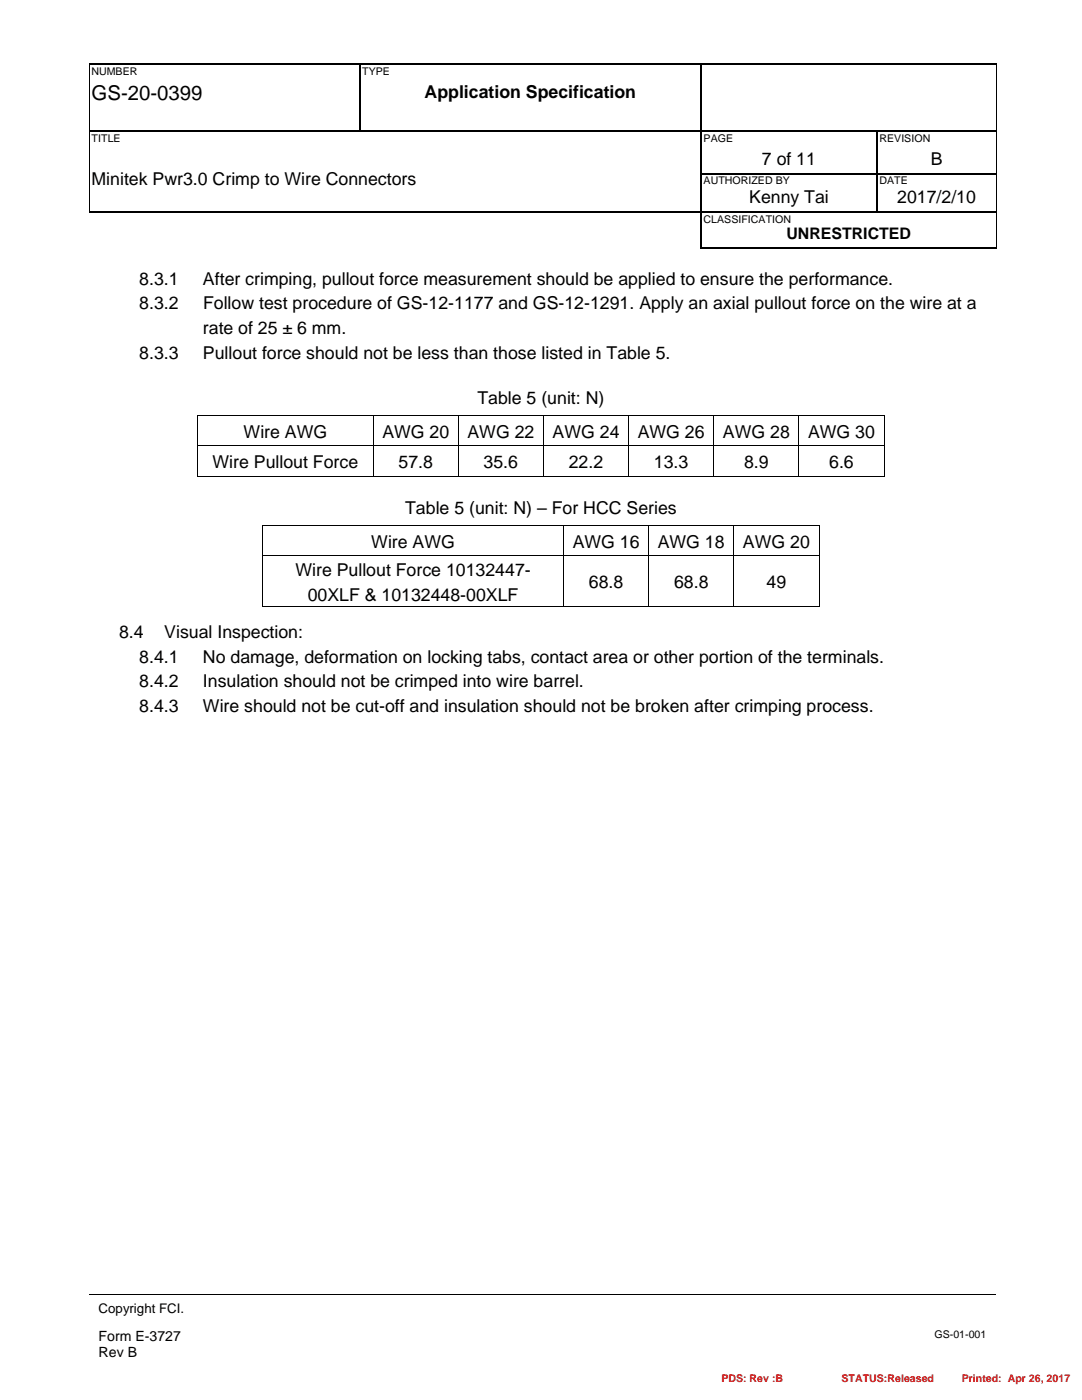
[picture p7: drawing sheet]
<svg xmlns="http://www.w3.org/2000/svg" width="216mm" height="279mm" viewBox="0 0 216 279" stroke-linecap="round" stroke-linejoin="round" font-family="sans-serif">
<defs><g id="words">
<text font-size="4.1" x="18.3" y="20">GS-20-0399</text>
<g font-size="3.5">
<text x="84.7" y="19.6">Application Specification</text>
<text x="152" y="32.9">7 of 11</text>
<text x="185.7" y="32.9">B</text>
<text x="18.3" y="37">Minitek Pwr3.0 Crimp to Wire Connectors</text>
<text x="149.5" y="40.6">Kenny Tai</text>
<text x="179" y="40.6">2017/2/10</text>
<text x="27.8" y="56.8">8.3.1</text>
<text x="40.5" y="56.8">After crimping, pullout force measurement should be applied to ensure the performance.</text>
<text x="27.8" y="61.7">8.3.2</text>
<text x="40.5" y="61.7">Follow test procedure of GS-12-1177 and GS-12-1291. Apply an axial pullout force on the wire at a</text>
<text x="27.8" y="71.6">8.3.3</text>
<text x="40.5" y="66.7">rate of 25 ± 6 mm.</text>
<text x="40.5" y="71.6">Pullout force should not be less than those listed in Table 5.</text>
<text x="95.3" y="80.6">Table 5 (unit: N)</text>
<text x="48.6" y="87.4">Wire AWG</text>
<text x="76.3" y="87.4">AWG 20</text>
<text x="93.3" y="87.4">AWG 22</text>
<text x="110.3" y="87.4">AWG 24</text>
<text x="127.3" y="87.4">AWG 26</text>
<text x="144.3" y="87.4">AWG 28</text>
<text x="161.2" y="87.4">AWG 30</text>
<text x="42.4" y="93.5">Wire Pullout Force</text>
<text x="79.5" y="93.5">57.8</text>
<text x="96.5" y="93.5">35.6</text>
<text x="113.5" y="93.5">22.2</text>
<text x="130.5" y="93.5">13.3</text>
<text x="148.5" y="93.5">8.9</text>
<text x="165.4" y="93.5">6.6</text>
<text x="80.8" y="102.7">Table 5 (unit: N) – For HCC Series</text>
<text x="74.1" y="109.4">Wire AWG</text>
<text x="114.3" y="109.4">AWG 16</text>
<text x="131.2" y="109.4">AWG 18</text>
<text x="148.2" y="109.4">AWG 20</text>
<text x="58.9" y="115">Wire Pullout Force 10132447-</text>
<text x="61.4" y="119.9">00XLF &amp; 10132448-00XLF</text>
<text x="117.5" y="117.4">68.8</text>
<text x="134.5" y="117.4">68.8</text>
<text x="153" y="117.4">49</text>
<text x="23.8" y="127.3">8.4</text>
<text x="32.8" y="127.3">Visual Inspection:</text>
<text x="27.8" y="132.2">8.4.1</text>
<text x="27.8" y="137.2">8.4.2</text>
<text x="40.5" y="132.2">No damage, deformation on locking tabs, contact area or other portion of the terminals.</text>
<text x="40.5" y="137.2">Insulation should not be crimped into wire barrel.</text>
<text x="27.8" y="142.1">8.4.3</text>
<text x="40.5" y="142.1">Wire should not be cut-off and insulation should not be broken after crimping process.</text>
</g>
<text font-size="3.2" x="156.9" y="47.8">UNRESTRICTED</text>
<g font-size="2.8">
<text x="19.7" y="267.6">Form E-3727</text>
<text x="19.7" y="270.8">Rev B</text>
</g>
<text font-size="2.6" x="19.7" y="262">Copyright FCI.</text>
<g font-size="2.1">
<text x="18.3" y="14.9">NUMBER</text>
<text x="72.3" y="14.9">TYPE</text>
<text x="18.3" y="28.3">TITLE</text>
<text x="140.4" y="28.3">PAGE</text>
<text x="175.5" y="28.3">REVISION</text>
<text x="140.4" y="36.8">AUTHORIZED BY</text>
<text x="175.5" y="36.8">DATE</text>
<text x="140.4" y="44.5">CLASSIFICATION</text>
<text x="186.5" y="267">GS-01-001</text>
</g>
<g font-size="2.1" fill="#f00">
<text x="143.9" y="275.9">PDS: Rev :B</text>
<text x="167.9" y="275.9">STATUS:Released</text>
<text x="191.9" y="275.9">Printed: Apr 26, 2017</text>
</g>
</g></defs>
<g fill="#000">
<path d="M17.7 12.7h.2v.3h-.2zM71.6 12.7h.3v.3h-.3zM139.8 12.7h.2v.3h-.2zM198.7 12.7h.2v.3h-.2zM17.7 26h.2v.3h-.2zM17.7 34.5h.2v.3h-.2zM17.7 37h.2v.3h-.2zM139.8 26h.2v.3h-.2zM139.8 34.5h.2v.3h-.2zM139.8 37h.2v.3h-.2zM174.9 26h.2v.3h-.2zM174.9 34.5h.2v.3h-.2z"/>
<path d="M174.9 37h.2v.3h-.2zM198.7 26h.2v.3h-.2zM198.7 34.5h.2v.3h-.2zM198.7 37h.2v.3h-.2zM139.8 42.2h.2v.3h-.2zM198.7 42.2h.2v.3h-.2zM39.4 82.8h.2v.2h-.2zM176.3 82.8h.2v.2h-.2zM176.3 95h.2v.1h-.2zM52.4 104.9h.1v.1h-.1zM163.3 104.9h.2v.1h-.2zM163.3 120.9h.2v.2h-.2z"/>
</g>
<g fill="none" stroke="#000" stroke-width=".25">
<path d="M17.9 12.8h53.7M71.8 13v13M71.9 12.8h67.9M139.9 13v13M140 12.8h58.7M17.9 26.1h121.9M139.9 26.3v8.2M139.9 34.8v2.2M139.9 37.3v4.9M140 26.1h34.9M140 34.7h34.9M175 26.3v8.2"/>
<path d="M175 34.8v2.2M175 37.3v4.9M175.1 26.1h23.6M175.1 34.7h23.6M17.7 42.4h122.1M139.8 49.5h58.9M139.9 42.5v7.1M140 42.4h58.7"/>
</g>
<g fill="none" stroke="#000" stroke-width=".2">
<path d="M17.8 13v13M198.8 13v13M17.8 26.3v8.2M17.8 34.8v2.2M17.8 37.3v4.9M198.8 26.3v8.2M198.8 34.8v2.2M198.8 37.3v4.9M198.8 42.5v7.1M39.4 82.9h137.1M39.4 88.9h137.1M39.4 95h35"/>
<path d="M39.5 83v5.8M39.5 89v6.1M74.5 83v5.8M74.5 89v6.1M74.6 95h16.8M91.5 83v5.8M91.5 89v6.1M91.6 95h16.8M108.5 83v5.8M108.5 89v6.1M108.6 95h16.8M125.5 83v5.8"/>
<path d="M125.5 89v6.1M125.5 95h16.9M142.5 83v5.8M142.5 89v6.1M142.5 95h16.8M159.4 83v5.8M159.4 89v6.1M159.5 95h16.8M176.4 83v5.8M176.4 89v6.1M52.4 104.9h111.1M52.4 110.9h111.1"/>
<path d="M52.5 105v5.8M52.5 111v10.1M112.5 105v5.8M112.5 111v10.1M129.5 105v5.8M129.5 111v10.1M146.5 105v5.8M146.5 111v10.1M163.4 105v5.8M163.4 111v10.1M52.4 121h60M112.6 121h16.8"/>
<path d="M129.5 121h16.9M146.5 121h16.8M17.8 258.4h181"/>
</g>
<use href="#words"/>
</svg>
